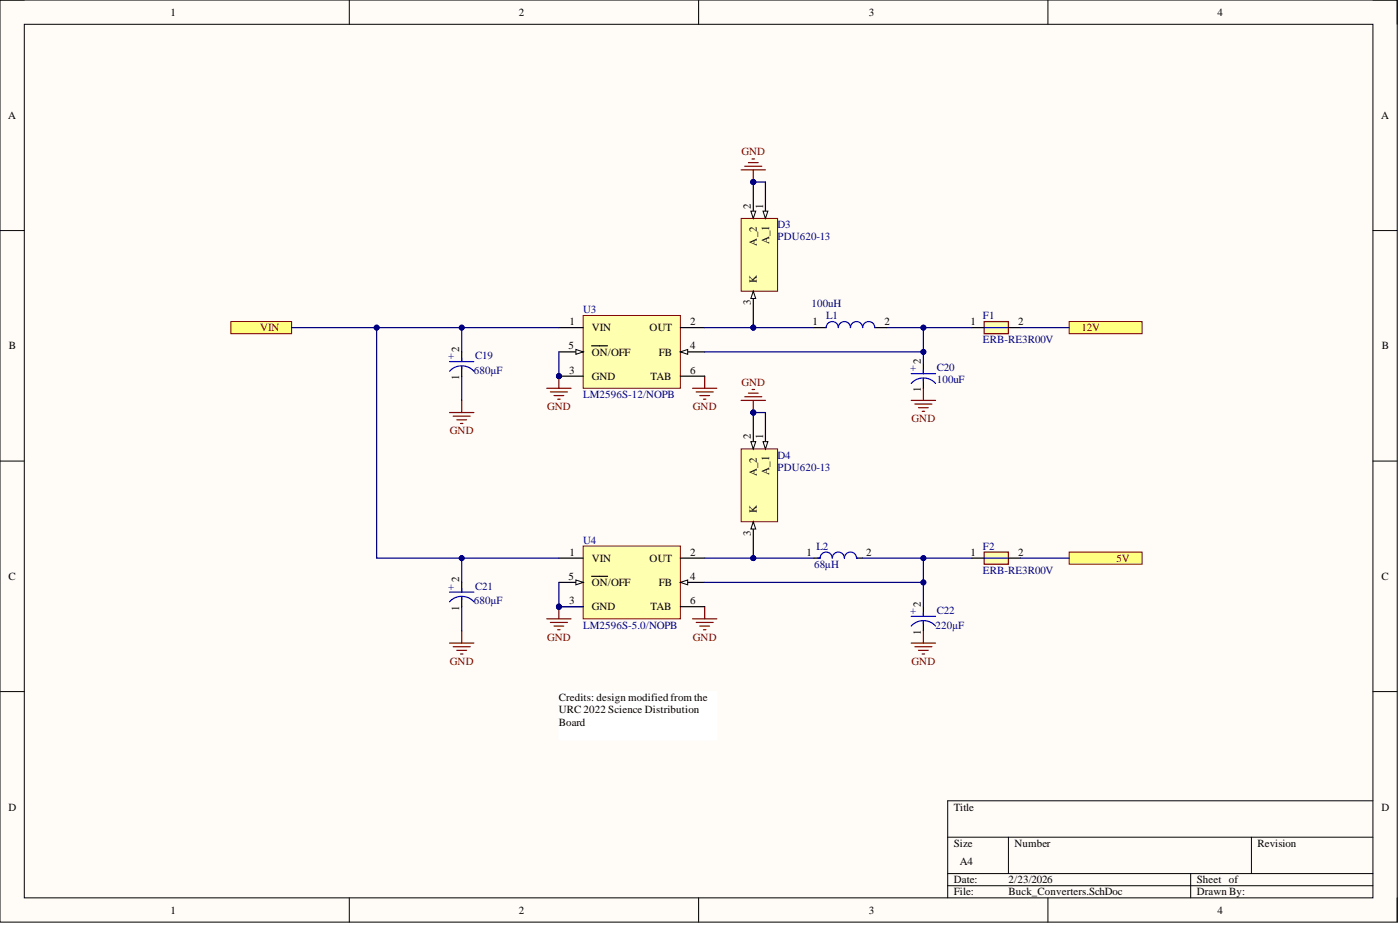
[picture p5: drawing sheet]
<svg xmlns="http://www.w3.org/2000/svg" width="292mm" height="193mm" viewBox="0 0 292 193" stroke-linecap="round" stroke-linejoin="round" font-family="sans-serif">
<defs><g id="words">
<g font-size="2.3">
<text x="35.6" y="3.3">1</text>
<text x="108.2" y="3.3">2</text>
<text x="181.3" y="3.3">3</text>
<text x="254" y="3.3">4</text>
<text x="1.7" y="24.8">A</text>
<text x="288.1" y="24.8">A</text>
<text x="156.7" y="43.5" transform="rotate(-90 156.7 43.5)">2</text>
<text x="159.2" y="43.5" transform="rotate(-90 159.2 43.5)">1</text>
<text x="157.9" y="51.2" transform="rotate(-90 157.9 51.2)">A_2</text>
<text x="160.5" y="51" transform="rotate(-90 160.5 51)">A_1</text>
<text x="157.9" y="59" transform="rotate(-90 157.9 59)">K</text>
<text x="156.7" y="63.7" transform="rotate(-90 156.7 63.7)">3</text>
<text x="118.8" y="67.8">1</text>
<text x="123.5" y="69.1">VIN</text>
<text x="135.5" y="69.1">OUT</text>
<text x="144" y="67.8">2</text>
<text x="169.5" y="67.8">1</text>
<text x="184.5" y="67.8">2</text>
<text x="202.5" y="67.8">1</text>
<text x="212.4" y="67.8">2</text>
<text x="1.9" y="72.9">B</text>
<text x="95.8" y="73.4" transform="rotate(-90 95.8 73.4)">2</text>
<text x="118.6" y="72.9">5</text>
<text x="118.7" y="78">3</text>
<text x="123.5" y="74.2">ON/OFF</text>
<text x="137.5" y="74.2">FB</text>
<text x="144" y="72.9">4</text>
<text x="144" y="78">6</text>
<text x="192.2" y="75.9" transform="rotate(-90 192.2 75.9)">2</text>
<text x="288.3" y="72.9">B</text>
<text x="95.8" y="79.3" transform="rotate(-90 95.8 79.3)">1</text>
<text x="123.5" y="79.2">GND</text>
<text x="135.7" y="79.2">TAB</text>
<text x="192.2" y="81.8" transform="rotate(-90 192.2 81.8)">1</text>
<text x="156.7" y="91.6" transform="rotate(-90 156.7 91.6)">2</text>
<text x="159.2" y="91.6" transform="rotate(-90 159.2 91.6)">1</text>
<text x="157.9" y="99.3" transform="rotate(-90 157.9 99.3)">A_2</text>
<text x="160.5" y="99.1" transform="rotate(-90 160.5 99.1)">A_1</text>
<text x="157.9" y="107.1" transform="rotate(-90 157.9 107.1)">K</text>
<text x="156.7" y="111.8" transform="rotate(-90 156.7 111.8)">3</text>
<text x="118.8" y="115.9">1</text>
<text x="123.5" y="117.2">VIN</text>
<text x="135.5" y="117.2">OUT</text>
<text x="144" y="115.9">2</text>
<text x="168.2" y="115.9">1</text>
<text x="180.7" y="115.9">2</text>
<text x="202.5" y="115.9">1</text>
<text x="212.4" y="115.9">2</text>
<text x="1.8" y="121">C</text>
<text x="95.8" y="121.5" transform="rotate(-90 95.8 121.5)">2</text>
<text x="118.6" y="121">5</text>
<text x="123.5" y="122.3">ON/OFF</text>
<text x="137.5" y="122.3">FB</text>
<text x="144" y="121">4</text>
<text x="288.2" y="121">C</text>
<text x="95.8" y="127.4" transform="rotate(-90 95.8 127.4)">1</text>
<text x="118.7" y="126.1">3</text>
<text x="123.5" y="127.3">GND</text>
<text x="135.7" y="127.3">TAB</text>
<text x="144" y="126.1">6</text>
<text x="192.2" y="126.6" transform="rotate(-90 192.2 126.6)">2</text>
<text x="192.2" y="132.5" transform="rotate(-90 192.2 132.5)">1</text>
<text x="116.6" y="146.3">Credits: design modified from the</text>
<text x="116.6" y="148.8">URC 2022 Science Distribution</text>
<text x="116.6" y="151.4">Board</text>
<text x="1.8" y="169.1">D</text>
<text x="199" y="169.1">Title</text>
<text x="288.2" y="169.1">D</text>
<text x="199" y="176.7">Size</text>
<text x="211.7" y="176.7">Number</text>
<text x="262.4" y="176.7">Revision</text>
<text x="199" y="184.3">Date:</text>
<text x="200.3" y="180.5">A4</text>
<text x="210.4" y="184.3">2/23/2026</text>
<text x="249.7" y="184.3">Sheet of</text>
<text x="35.6" y="190.6">1</text>
<text x="108.2" y="190.6">2</text>
<text x="181.3" y="190.6">3</text>
<text x="199" y="186.8">File:</text>
<text x="210.4" y="186.8">Buck_Converters.SchDoc</text>
<text x="249.7" y="186.8">Drawn By:</text>
<text x="254" y="190.6">4</text>
</g>
<g font-size="2.3" fill="#800000">
<text x="154.7" y="32.4">GND</text>
<text x="54.2" y="69.1">VIN</text>
<text x="225.6" y="69.1">12V</text>
<text x="154.7" y="80.5">GND</text>
<text x="114.2" y="85.6">GND</text>
<text x="144.6" y="85.6">GND</text>
<text x="190.2" y="88.1">GND</text>
<text x="93.9" y="90.6">GND</text>
<text x="233" y="117.2">5V</text>
<text x="114.2" y="133.6">GND</text>
<text x="144.6" y="133.6">GND</text>
<text x="93.9" y="138.7">GND</text>
<text x="190.2" y="138.7">GND</text>
</g>
<g font-size="2.3" fill="#000080">
<text x="162.2" y="47.6">D3</text>
<text x="162.2" y="50.1">PDU620-13</text>
<text x="121.7" y="65.3">U3</text>
<text x="169.3" y="64">100uH</text>
<text x="172.4" y="66.6">L1</text>
<text x="205.1" y="66.6">F1</text>
<text x="205.1" y="71.6">ERB-RE3R00V</text>
<text x="93.5" y="74.9">+</text>
<text x="98.9" y="78">680µF</text>
<text x="99.1" y="74.9">C19</text>
<text x="189.9" y="77.5">+</text>
<text x="195.4" y="77.5">C20</text>
<text x="121.7" y="83">LM2596S-12/NOPB</text>
<text x="195.4" y="80">100uF</text>
<text x="162.2" y="95.7">D4</text>
<text x="162.2" y="98.2">PDU620-13</text>
<text x="121.7" y="113.4">U4</text>
<text x="169.8" y="118.5">68µH</text>
<text x="170.4" y="114.7">L2</text>
<text x="205.1" y="114.7">F2</text>
<text x="205.1" y="119.7">ERB-RE3R00V</text>
<text x="93.5" y="123">+</text>
<text x="99.1" y="123">C21</text>
<text x="98.9" y="126.1">680µF</text>
<text x="121.7" y="131.1">LM2596S-5.0/NOPB</text>
<text x="189.9" y="128.1">+</text>
<text x="195.2" y="131.1">220µF</text>
<text x="195.4" y="128.1">C22</text>
</g>
</g></defs>
<path d="M0 0h291.5v192.4h-291.5z" fill-rule="evenodd" fill="#fffcf8"/>
<path d="M0 0h291.5v192.4h-291.5z" fill="none" stroke="#000" stroke-width=".21"/>
<path d="M5.1 5.1h281.4v182.2h-281.4z" fill-rule="evenodd" fill="#fffcf8"/>
<g fill="none" stroke="#000" stroke-width=".21">
<path d="M0 0h5.1M5.1 5.1h281.4v182.2h-281.4zM72.9 0v5.1M145.8 0v5.1M218.6 0v5.1M286.5 0h5v5.1M0 48.1h5.1M286.5 48.1h5M0 96.2h5.1M286.5 96.2h5M0 144.3h5.1M286.5 144.3h5"/>
<path d="M197.7 174.7h88.8M210.4 174.7v7.5M261.1 174.7v7.5M286.5 167.1h-88.8v20.2M72.9 187.3v5.1M145.8 187.3v5.1M197.7 182.2h88.8M197.7 184.8h88.8M218.6 187.3v5.1M248.4 182.2v5.1M291.5 187.3v5.1"/>
</g>
<path d="M48.2 67.1h12.6v2.5h-12.6z" fill-rule="evenodd" fill="#ffff80"/>
<path d="M48.2 67.1h12.6v2.5h-12.6z" fill="none" stroke="#800000" stroke-width=".21"/>
<path d="M223.1 115.2h15.2v2.5h-15.2z" fill-rule="evenodd" fill="#ffff80"/>
<path d="M223.1 115.2h15.2v2.5h-15.2z" fill="none" stroke="#800000" stroke-width=".21"/>
<path d="M154.6 35.4h5.1M155.4 34.7h3.5M156.2 33.9h2M156.9 33.2h.5M157.2 35.4v2.6" fill="none" stroke="#800000" stroke-width=".25"/>
<circle cx="157.2" cy="38" r=".51" fill="#000080"/>
<circle cx="157.2" cy="38" r=".51" fill="none" stroke="#000080" stroke-width=".21"/>
<g fill="none" stroke="#800000" stroke-width=".25">
<path d="M116.6 78.5v2.5M147 78.5v2.5M114.1 81h5M114.8 81.8h3.6M115.6 82.5h2M116.4 83.3h.5M144.5 81h5.1M145.3 81.8h3.5M146 82.5h2M146.8 83.3h.5M190.1 83.5h5.1M190.9 84.3h3.5"/>
<path d="M191.6 85.1h2.1M192.4 85.8h.5M192.7 81v2.5M144.5 129.1h5.1M145.3 129.9h3.5M146 130.6h2M146.8 131.4h.5M147 126.6v2.5M190.1 134.2h5.1M190.9 134.9h3.5M191.6 135.7h2.1M192.4 136.4h.5"/>
<path d="M192.7 131.6v2.6"/>
</g>
<circle cx="116.6" cy="78.5" r=".51" fill="#000080"/>
<circle cx="116.6" cy="78.5" r=".51" fill="none" stroke="#000080" stroke-width=".21"/>
<path d="M114.1 129.1h5M114.8 129.9h3.6M115.6 130.6h2M116.4 131.4h.5M116.6 126.6v2.5" fill="none" stroke="#800000" stroke-width=".25"/>
<circle cx="116.6" cy="126.6" r=".51" fill="#000080"/>
<circle cx="116.6" cy="126.6" r=".51" fill="none" stroke="#000080" stroke-width=".21"/>
<path d="M93.8 86.1h5.1M94.6 86.8h3.5M95.3 87.6h2M96.1 88.3h.5M96.3 83.5v2.6M93.8 134.2h5.1M94.6 134.9h3.5M95.3 135.7h2M96.1 136.4h.5M96.3 131.6v2.6" fill="none" stroke="#800000" stroke-width=".25"/>
<path d="M223.1 67.1h15.2v2.5h-15.2z" fill-rule="evenodd" fill="#ffff80"/>
<path d="M223.1 67.1h15.2v2.5h-15.2z" fill="none" stroke="#800000" stroke-width=".21"/>
<circle cx="116.6" cy="78.5" r=".51" fill="#000080"/>
<circle cx="116.6" cy="78.5" r=".51" fill="none" stroke="#000080" stroke-width=".21"/>
<path d="M121.7 65.8h20.3v15.2h-20.3z" fill-rule="evenodd" fill="#ffffb0"/>
<path d="M121.7 65.8h20.3v15.2h-20.3z" fill="none" stroke="#800000" stroke-width=".21"/>
<path d="M142 73.4h5" fill="none" stroke="#000" stroke-width=".25"/>
<path d="M142 73.4l1.5-.5v1z" fill="#f8fcff"/>
<path d="M142 73.4l1.5-.5v1z" fill="none" stroke="#000" stroke-width=".21"/>
<path d="M116.6 68.3h5.1M116.6 73.4h5.1" fill="none" stroke="#000" stroke-width=".25"/>
<path d="M120.2 72.9l1.5 .5-1.5 .5z" fill="#f8fcff"/>
<path d="M120.2 72.9l1.5 .5-1.5 .5z" fill="none" stroke="#000" stroke-width=".21"/>
<path d="M116.6 78.5h5.1M123.5 72.1h3.3" fill="none" stroke="#000" stroke-width=".25"/>
<circle cx="116.6" cy="78.5" r=".51" fill="#000080"/>
<circle cx="116.6" cy="78.5" r=".51" fill="none" stroke="#000080" stroke-width=".21"/>
<path d="M142 78.5h5M142 68.3h5" fill="none" stroke="#000" stroke-width=".25"/>
<circle cx="116.6" cy="126.6" r=".51" fill="#000080"/>
<circle cx="116.6" cy="126.6" r=".51" fill="none" stroke="#000080" stroke-width=".21"/>
<path d="M121.7 113.9h20.3v15.2h-20.3z" fill-rule="evenodd" fill="#ffffb0"/>
<path d="M121.7 113.9h20.3v15.2h-20.3z" fill="none" stroke="#800000" stroke-width=".21"/>
<path d="M142 121.5h5" fill="none" stroke="#000" stroke-width=".25"/>
<path d="M142 121.5l1.5-.5v1z" fill="#f8fcff"/>
<path d="M142 121.5l1.5-.5v1z" fill="none" stroke="#000" stroke-width=".21"/>
<path d="M116.6 116.4h5.1M116.6 121.5h5.1" fill="none" stroke="#000" stroke-width=".25"/>
<path d="M120.2 121l1.5 .5-1.5 .5z" fill="#f8fcff"/>
<path d="M120.2 121l1.5 .5-1.5 .5z" fill="none" stroke="#000" stroke-width=".21"/>
<path d="M116.6 126.6h5.1M123.5 120.2h3.3" fill="none" stroke="#000" stroke-width=".25"/>
<circle cx="116.6" cy="126.6" r=".51" fill="#000080"/>
<circle cx="116.6" cy="126.6" r=".51" fill="none" stroke="#000080" stroke-width=".21"/>
<path d="M142 116.4h5M142 126.6h5" fill="none" stroke="#000" stroke-width=".25"/>
<circle cx="157.2" cy="38" r=".51" fill="#000080"/>
<circle cx="157.2" cy="38" r=".51" fill="none" stroke="#000080" stroke-width=".21"/>
<circle cx="157.2" cy="68.3" r=".51" fill="#000080"/>
<circle cx="157.2" cy="68.3" r=".51" fill="none" stroke="#000080" stroke-width=".21"/>
<path d="M154.6 45.6h7.6v15.2h-7.6z" fill-rule="evenodd" fill="#ffffb0"/>
<path d="M154.6 45.6h7.6v15.2h-7.6z" fill="none" stroke="#800000" stroke-width=".21"/>
<path d="M159.7 38v7.6" fill="none" stroke="#000" stroke-width=".25"/>
<path d="M159.2 44h1l-.5 1.6z" fill="#f8fcff"/>
<path d="M159.2 44h1l-.5 1.6z" fill="none" stroke="#000" stroke-width=".21"/>
<path d="M157.2 38v7.6" fill="none" stroke="#000" stroke-width=".25"/>
<path d="M156.7 44h1l-.5 1.6z" fill="#f8fcff"/>
<path d="M156.7 44h1l-.5 1.6z" fill="none" stroke="#000" stroke-width=".21"/>
<circle cx="157.2" cy="38" r=".51" fill="#000080"/>
<circle cx="157.2" cy="38" r=".51" fill="none" stroke="#000080" stroke-width=".21"/>
<path d="M157.2 60.8v7.5" fill="none" stroke="#000" stroke-width=".25"/>
<path d="M157.2 60.8l.5 1.5h-1z" fill="#f8fcff"/>
<path d="M157.2 60.8l.5 1.5h-1z" fill="none" stroke="#000" stroke-width=".21"/>
<circle cx="157.2" cy="68.3" r=".51" fill="#000080"/>
<circle cx="157.2" cy="68.3" r=".51" fill="none" stroke="#000080" stroke-width=".21"/>
<circle cx="157.2" cy="86.1" r=".51" fill="#000080"/>
<circle cx="157.2" cy="86.1" r=".51" fill="none" stroke="#000080" stroke-width=".21"/>
<circle cx="157.2" cy="116.4" r=".51" fill="#000080"/>
<circle cx="157.2" cy="116.4" r=".51" fill="none" stroke="#000080" stroke-width=".21"/>
<path d="M154.6 93.7h7.6v15.1h-7.6z" fill-rule="evenodd" fill="#ffffb0"/>
<path d="M154.6 93.7h7.6v15.1h-7.6z" fill="none" stroke="#800000" stroke-width=".21"/>
<path d="M159.7 86.1v7.6" fill="none" stroke="#000" stroke-width=".25"/>
<path d="M159.2 92.1h1l-.5 1.6z" fill="#f8fcff"/>
<path d="M159.2 92.1h1l-.5 1.6z" fill="none" stroke="#000" stroke-width=".21"/>
<path d="M157.2 86.1v7.6" fill="none" stroke="#000" stroke-width=".25"/>
<path d="M156.7 92.1h1l-.5 1.6z" fill="#f8fcff"/>
<path d="M156.7 92.1h1l-.5 1.6z" fill="none" stroke="#000" stroke-width=".21"/>
<circle cx="157.2" cy="86.1" r=".51" fill="#000080"/>
<circle cx="157.2" cy="86.1" r=".51" fill="none" stroke="#000080" stroke-width=".21"/>
<path d="M157.2 108.8v7.6" fill="none" stroke="#000" stroke-width=".25"/>
<path d="M157.2 108.8l.5 1.6h-1z" fill="#f8fcff"/>
<path d="M157.2 108.8l.5 1.6h-1z" fill="none" stroke="#000" stroke-width=".21"/>
<circle cx="157.2" cy="116.4" r=".51" fill="#000080"/>
<circle cx="157.2" cy="116.4" r=".51" fill="none" stroke="#000080" stroke-width=".21"/>
<path d="M154.6 83.5h5.1M155.4 82.8h3.5M156.2 82h2M156.9 81.3h.5M157.2 83.5v2.6" fill="none" stroke="#800000" stroke-width=".25"/>
<circle cx="157.2" cy="86.1" r=".51" fill="#000080"/>
<circle cx="157.2" cy="86.1" r=".51" fill="none" stroke="#000080" stroke-width=".21"/>
<path d="M192.7 75.9v2.1M192.7 79v2" fill="none" stroke="#000" stroke-width=".25"/>
<path d="M190.1 80a3.4 3.4 0 0 1 5.1 0M190.1 78h5.1M192.7 77.2v.8M192.7 79v.5" fill="none" stroke="#00f" stroke-width=".25"/>
<path d="M116.6 144.3h33v10.1h-33z" fill-rule="evenodd" fill="#fff"/>
<path d="M116.6 144.3h33v10.1h-33z" fill="none" stroke="#fff" stroke-width=".21"/>
<path d="M169.8 68.3h2.6M182.5 68.3h2.6M169.8 116.4h1.3M178.7 116.4h1.3M192.7 126.6v2M192.7 129.6v2" fill="none" stroke="#000" stroke-width=".25"/>
<path d="M172.4 68.3a1.27 1.27 0 0 1 1.2-1.2 1.27 1.27 0 0 1 1.3 1.2 1.27 1.27 0 0 1 1.3-1.2 1.27 1.27 0 0 1 1.2 1.2 1.27 1.27 0 0 1 1.3-1.2 1.27 1.27 0 0 1 1.3 1.2 1.27 1.27 0 0 1 1.3-1.2 1.27 1.27 0 0 1 1.2 1.2M170.6 116.4h.5a1.27 1.27 0 0 1 1.3-1.2 1.27 1.27 0 0 1 1.2 1.2 1.27 1.27 0 0 1 1.3-1.2 1.27 1.27 0 0 1 1.3 1.2 1.27 1.27 0 0 1 1.2-1.2 1.27 1.27 0 0 1 1.3 1.2h.3M190.1 130.6a3.4 3.4 0 0 1 5.1 0M190.1 128.6h5.1M192.7 127.8v.8M192.7 129.6v.5" fill="none" stroke="#00f" stroke-width=".25"/>
<path d="M205.3 67.1h5.1v2.5h-5.1z" fill-rule="evenodd" fill="#ffffb0"/>
<path d="M205.3 67.1h5.1v2.5h-5.1z" fill="none" stroke="#800000" stroke-width=".25"/>
<path d="M205.3 68.3h5.1" fill="none" stroke="#00f" stroke-width=".25"/>
<path d="M202.8 68.3h2.5M210.4 68.3h2.5" fill="none" stroke="#000" stroke-width=".25"/>
<path d="M205.3 115.2h5.1v2.5h-5.1z" fill-rule="evenodd" fill="#ffffb0"/>
<path d="M205.3 115.2h5.1v2.5h-5.1z" fill="none" stroke="#800000" stroke-width=".25"/>
<path d="M205.3 116.4h5.1" fill="none" stroke="#00f" stroke-width=".25"/>
<path d="M202.8 116.4h2.5M210.4 116.4h2.5" fill="none" stroke="#000" stroke-width=".25"/>
<path d="M116.6 73.4v5.1" fill="none" stroke="#000080" stroke-width=".25"/>
<circle cx="116.6" cy="78.5" r=".51" fill="#000080"/>
<circle cx="116.6" cy="78.5" r=".51" fill="none" stroke="#000080" stroke-width=".21"/>
<path d="M116.6 126.6h5.1" fill="none" stroke="#000080" stroke-width=".25"/>
<circle cx="116.6" cy="126.6" r=".51" fill="#000080"/>
<circle cx="116.6" cy="126.6" r=".51" fill="none" stroke="#000080" stroke-width=".21"/>
<path d="M116.6 121.5v5.1" fill="none" stroke="#000080" stroke-width=".25"/>
<circle cx="116.6" cy="126.6" r=".51" fill="#000080"/>
<circle cx="116.6" cy="126.6" r=".51" fill="none" stroke="#000080" stroke-width=".21"/>
<path d="M147 68.3h22.8" fill="none" stroke="#000080" stroke-width=".25"/>
<circle cx="157.2" cy="68.3" r=".51" fill="#000080"/>
<circle cx="157.2" cy="68.3" r=".51" fill="none" stroke="#000080" stroke-width=".21"/>
<path d="M192.7 73.4v2.5" fill="none" stroke="#000080" stroke-width=".25"/>
<circle cx="192.7" cy="73.4" r=".51" fill="#000080"/>
<circle cx="192.7" cy="73.4" r=".51" fill="none" stroke="#000080" stroke-width=".21"/>
<path d="M185.1 68.3h7.6v5.1h-45.7" fill="none" stroke="#000080" stroke-width=".25"/>
<circle cx="192.7" cy="73.4" r=".51" fill="#000080"/>
<circle cx="192.7" cy="73.4" r=".51" fill="none" stroke="#000080" stroke-width=".21"/>
<circle cx="192.7" cy="68.3" r=".51" fill="#000080"/>
<circle cx="192.7" cy="68.3" r=".51" fill="none" stroke="#000080" stroke-width=".21"/>
<path d="M147 121.5h45.7v5.1" fill="none" stroke="#000080" stroke-width=".25"/>
<circle cx="192.7" cy="121.5" r=".51" fill="#000080"/>
<circle cx="192.7" cy="121.5" r=".51" fill="none" stroke="#000080" stroke-width=".21"/>
<path d="M116.6 68.3h-38v48.1h38" fill="none" stroke="#000080" stroke-width=".25"/>
<circle cx="96.3" cy="116.4" r=".51" fill="#000080"/>
<circle cx="96.3" cy="116.4" r=".51" fill="none" stroke="#000080" stroke-width=".21"/>
<circle cx="78.6" cy="68.3" r=".51" fill="#000080"/>
<circle cx="78.6" cy="68.3" r=".51" fill="none" stroke="#000080" stroke-width=".21"/>
<circle cx="96.3" cy="68.3" r=".51" fill="#000080"/>
<circle cx="96.3" cy="68.3" r=".51" fill="none" stroke="#000080" stroke-width=".21"/>
<path d="M147 116.4h22.8" fill="none" stroke="#000080" stroke-width=".25"/>
<circle cx="157.2" cy="116.4" r=".51" fill="#000080"/>
<circle cx="157.2" cy="116.4" r=".51" fill="none" stroke="#000080" stroke-width=".21"/>
<path d="M180 116.4h12.7v5.1" fill="none" stroke="#000080" stroke-width=".25"/>
<circle cx="192.7" cy="116.4" r=".51" fill="#000080"/>
<circle cx="192.7" cy="116.4" r=".51" fill="none" stroke="#000080" stroke-width=".21"/>
<circle cx="192.7" cy="121.5" r=".51" fill="#000080"/>
<circle cx="192.7" cy="121.5" r=".51" fill="none" stroke="#000080" stroke-width=".21"/>
<path d="M157.2 38h2.5" fill="none" stroke="#000080" stroke-width=".25"/>
<circle cx="157.2" cy="38" r=".51" fill="#000080"/>
<circle cx="157.2" cy="38" r=".51" fill="none" stroke="#000080" stroke-width=".21"/>
<path d="M157.2 86.1h2.5" fill="none" stroke="#000080" stroke-width=".25"/>
<circle cx="157.2" cy="86.1" r=".51" fill="#000080"/>
<circle cx="157.2" cy="86.1" r=".51" fill="none" stroke="#000080" stroke-width=".21"/>
<path d="M60.8 68.3h17.8" fill="none" stroke="#000080" stroke-width=".25"/>
<circle cx="78.6" cy="68.3" r=".51" fill="#000080"/>
<circle cx="78.6" cy="68.3" r=".51" fill="none" stroke="#000080" stroke-width=".21"/>
<path d="M192.7 68.3h10.1" fill="none" stroke="#000080" stroke-width=".25"/>
<circle cx="192.7" cy="68.3" r=".51" fill="#000080"/>
<circle cx="192.7" cy="68.3" r=".51" fill="none" stroke="#000080" stroke-width=".21"/>
<path d="M212.9 68.3h10.2M192.7 116.4h10.1" fill="none" stroke="#000080" stroke-width=".25"/>
<circle cx="192.7" cy="116.4" r=".51" fill="#000080"/>
<circle cx="192.7" cy="116.4" r=".51" fill="none" stroke="#000080" stroke-width=".21"/>
<path d="M96.3 68.3v5.1M212.9 116.4h10.2" fill="none" stroke="#000080" stroke-width=".25"/>
<circle cx="96.3" cy="68.3" r=".51" fill="#000080"/>
<circle cx="96.3" cy="68.3" r=".51" fill="none" stroke="#000080" stroke-width=".21"/>
<path d="M96.3 78.5v5M96.3 116.4v5.1" fill="none" stroke="#000080" stroke-width=".25"/>
<path d="M96.3 73.4v2M96.3 76.4v2.1M96.3 121.5v2M96.3 124.5v2.1" fill="none" stroke="#000" stroke-width=".25"/>
<path d="M93.8 77.5a3.4 3.4 0 0 1 5.1 0M93.8 75.4h5.1M96.3 74.7v.7M96.3 76.4v.6M93.8 125.5a3.4 3.4 0 0 1 5.1 0M93.8 123.5h5.1M96.3 122.8v.7M96.3 124.5v.5" fill="none" stroke="#00f" stroke-width=".25"/>
<circle cx="96.3" cy="116.4" r=".51" fill="#000080"/>
<circle cx="96.3" cy="116.4" r=".51" fill="none" stroke="#000080" stroke-width=".21"/>
<path d="M96.3 126.6v5" fill="none" stroke="#000080" stroke-width=".25"/>
<use href="#words"/>
</svg>
